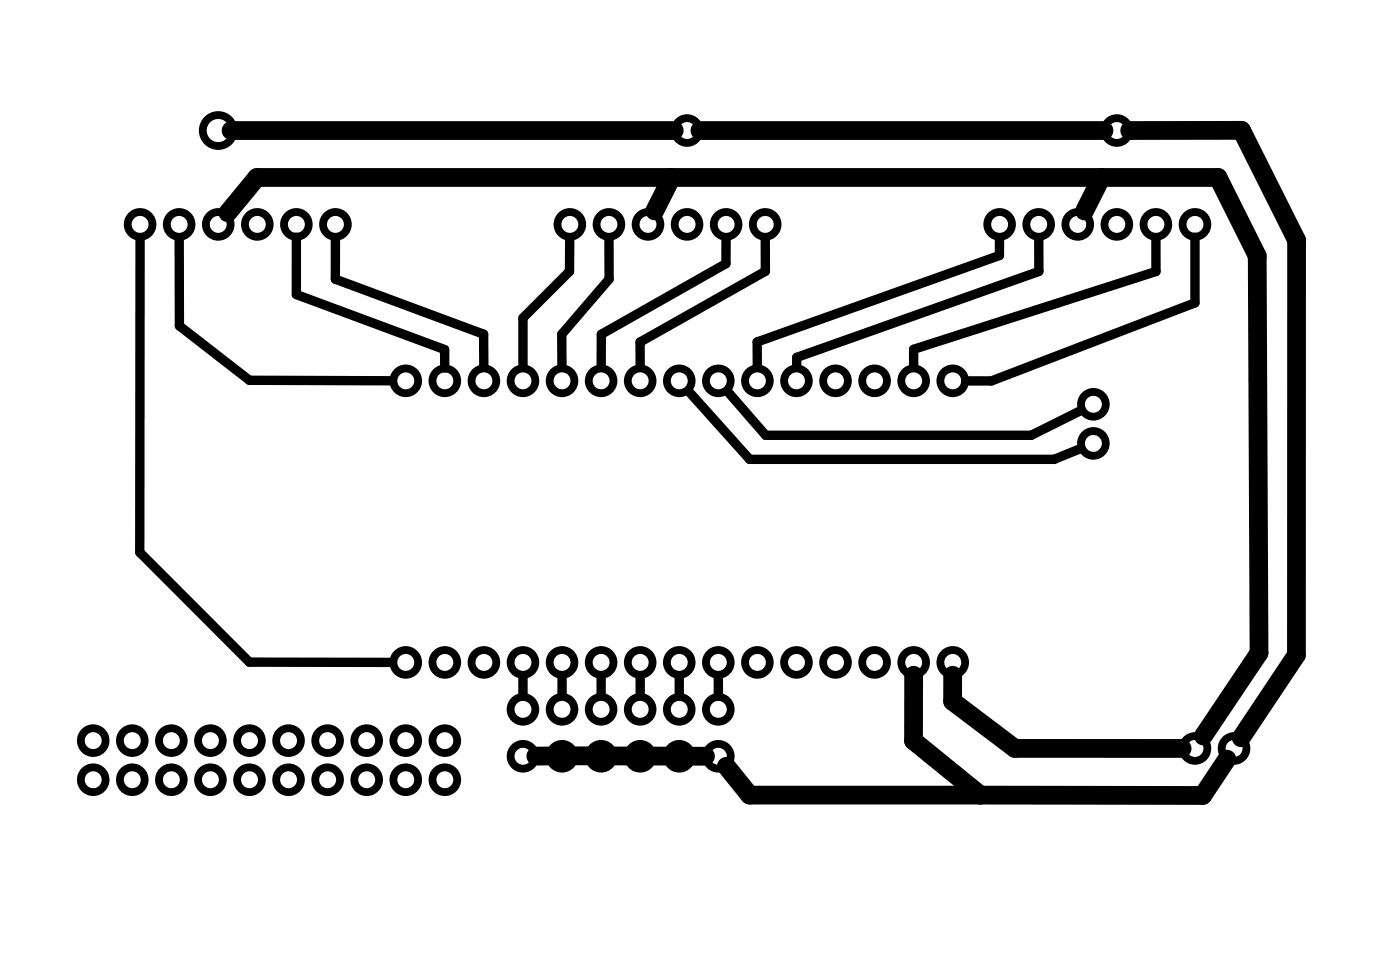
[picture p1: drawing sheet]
<svg xmlns="http://www.w3.org/2000/svg" width="91mm" height="62mm" viewBox="0 0 91 62" stroke-linecap="round" stroke-linejoin="round" font-family="sans-serif">
<g fill="none" stroke="#000" stroke-width=".51">
<circle cx="9.1" cy="14.6" r=".8"/>
<circle cx="11.6" cy="14.6" r=".8"/>
<circle cx="14.2" cy="14.6" r=".8"/>
<circle cx="14.2" cy="8.5" r="1"/>
<circle cx="16.7" cy="14.6" r=".8"/>
<circle cx="19.3" cy="14.6" r=".8"/>
<circle cx="21.8" cy="14.6" r=".8"/>
<circle cx="37" cy="14.6" r=".8"/>
<circle cx="39.6" cy="14.6" r=".8"/>
<circle cx="42.1" cy="14.6" r=".8"/>
<circle cx="44.7" cy="14.6" r=".8"/>
<circle cx="44.7" cy="8.5" r=".8"/>
<circle cx="47.2" cy="14.6" r=".8"/>
<circle cx="49.7" cy="14.6" r=".8"/>
<circle cx="65" cy="14.6" r=".8"/>
<circle cx="67.5" cy="14.6" r=".8"/>
<circle cx="70.1" cy="14.6" r=".8"/>
<circle cx="72.6" cy="14.6" r=".8"/>
<circle cx="72.6" cy="8.5" r=".8"/>
<circle cx="75.1" cy="14.6" r=".8"/>
<circle cx="77.7" cy="14.6" r=".8"/>
<circle cx="26.4" cy="24.7" r=".8"/>
<circle cx="28.9" cy="24.7" r=".8"/>
<circle cx="31.5" cy="24.7" r=".8"/>
<circle cx="34" cy="24.7" r=".8"/>
<circle cx="36.5" cy="24.7" r=".8"/>
<circle cx="39.1" cy="24.7" r=".8"/>
<circle cx="41.6" cy="24.7" r=".8"/>
<circle cx="44.2" cy="24.7" r=".8"/>
<circle cx="46.7" cy="24.7" r=".8"/>
<circle cx="49.2" cy="24.7" r=".8"/>
<circle cx="51.8" cy="24.7" r=".8"/>
<circle cx="54.3" cy="24.7" r=".8"/>
<circle cx="56.9" cy="24.7" r=".8"/>
<circle cx="59.4" cy="24.7" r=".8"/>
<circle cx="61.9" cy="24.7" r=".8"/>
<circle cx="71.1" cy="28.8" r=".8"/>
<circle cx="71.1" cy="26.3" r=".8"/>
<circle cx="6.1" cy="50.6" r=".8"/>
<circle cx="6.1" cy="48.1" r=".8"/>
<circle cx="8.6" cy="50.6" r=".8"/>
<circle cx="8.6" cy="48.1" r=".8"/>
<circle cx="11.1" cy="50.6" r=".8"/>
<circle cx="11.1" cy="48.1" r=".8"/>
<circle cx="13.7" cy="50.6" r=".8"/>
<circle cx="13.7" cy="48.1" r=".8"/>
<circle cx="16.2" cy="50.6" r=".8"/>
<circle cx="16.2" cy="48.1" r=".8"/>
<circle cx="18.8" cy="50.6" r=".8"/>
<circle cx="18.8" cy="48.1" r=".8"/>
<circle cx="21.3" cy="50.6" r=".8"/>
<circle cx="21.3" cy="48.1" r=".8"/>
<circle cx="23.8" cy="50.6" r=".8"/>
<circle cx="23.8" cy="48.1" r=".8"/>
<circle cx="26.4" cy="43" r=".8"/>
<circle cx="26.4" cy="50.6" r=".8"/>
<circle cx="26.4" cy="48.1" r=".8"/>
<circle cx="28.9" cy="43" r=".8"/>
<circle cx="28.9" cy="50.6" r=".8"/>
<circle cx="28.9" cy="48.1" r=".8"/>
<circle cx="31.5" cy="43" r=".8"/>
<circle cx="34" cy="46.1" r=".8"/>
<circle cx="34" cy="49.1" r=".8"/>
<circle cx="34" cy="43" r=".8"/>
<circle cx="36.5" cy="46.1" r=".8"/>
<circle cx="36.5" cy="49.1" r=".8"/>
<circle cx="36.5" cy="43" r=".8"/>
<circle cx="39.1" cy="49.1" r=".8"/>
<circle cx="39.1" cy="46.1" r=".8"/>
<circle cx="39.1" cy="43" r=".8"/>
<circle cx="41.6" cy="49.1" r=".8"/>
<circle cx="41.6" cy="46.1" r=".8"/>
<circle cx="41.6" cy="43" r=".8"/>
<circle cx="44.2" cy="46.1" r=".8"/>
<circle cx="44.2" cy="49.1" r=".8"/>
<circle cx="44.2" cy="43" r=".8"/>
<circle cx="46.7" cy="46.1" r=".8"/>
<circle cx="46.7" cy="49.1" r=".8"/>
<circle cx="46.7" cy="43" r=".8"/>
<circle cx="49.2" cy="43" r=".8"/>
<circle cx="51.8" cy="43" r=".8"/>
<circle cx="54.3" cy="43" r=".8"/>
<circle cx="56.9" cy="43" r=".8"/>
<circle cx="59.4" cy="43" r=".8"/>
<circle cx="61.9" cy="43" r=".8"/>
<circle cx="77.7" cy="48.6" r=".8"/>
<circle cx="80.2" cy="48.6" r=".8"/>
</g>
<path d="M14.8 13.8l1.9-2.3h62.5l2.5 5.1 .2 25.8-3.7 5.4M15 8.5h28.8M43.7 11.5l-1.1 2.2M45.5 8.5h26.3M71.6 11.5l-1.1 2.2M73.4 8.5h7.3l3.6 7.1v26.9l-3.6 5.4M34.8 49.1h11.1M47.2 49.8l1.5 1.8h15M59.4 43.9v4.2l4.3 3.5M61.9 43.9v1.7l4.1 3h10.9M79.8 49.3l-1.6 2.4-14.5-.1" fill="none" stroke="#000" stroke-width="1.2"/>
<g fill="none" stroke="#000" stroke-width=".61">
<path d="M9.1 15.5v20.4l7.1 7.1h9.2M11.7 15.5v5.7l4.5 3.5h9.2M19.3 15.4v3.7l9.6 3.6v1.2M21.8 15.5v2.6l9.6 3.6 .1 2.1M37 15.5v2.1l-3 3v3.2M39.6 15.5v2.6l-3.1 3.6v2.1M47.2 15.5v1.6l-8.1 4.6v2.1M49.8 15.5v2.1l-8.2 4.6v1.6M65 15.5v1.1l-15.8 5.6v1.6M67.5 15.5v2.1l-15.7 5.6v.6M75.1 15.5l.1 2.1-15.8 5.1v1.1M77.7 15.4v4.3l-13.2 5h-1.7"/>
<path d="M44.8 25.5l3.9 4.3h19.8l1.7-.6M47.3 25.5l2.5 2.8h17.2l3.2-1.6M34 44v1.1M36.5 44v1.1M39.1 44v1.1M41.6 44v1.1M44.2 44v1.1M46.7 44v1.1"/>
</g>
</svg>
